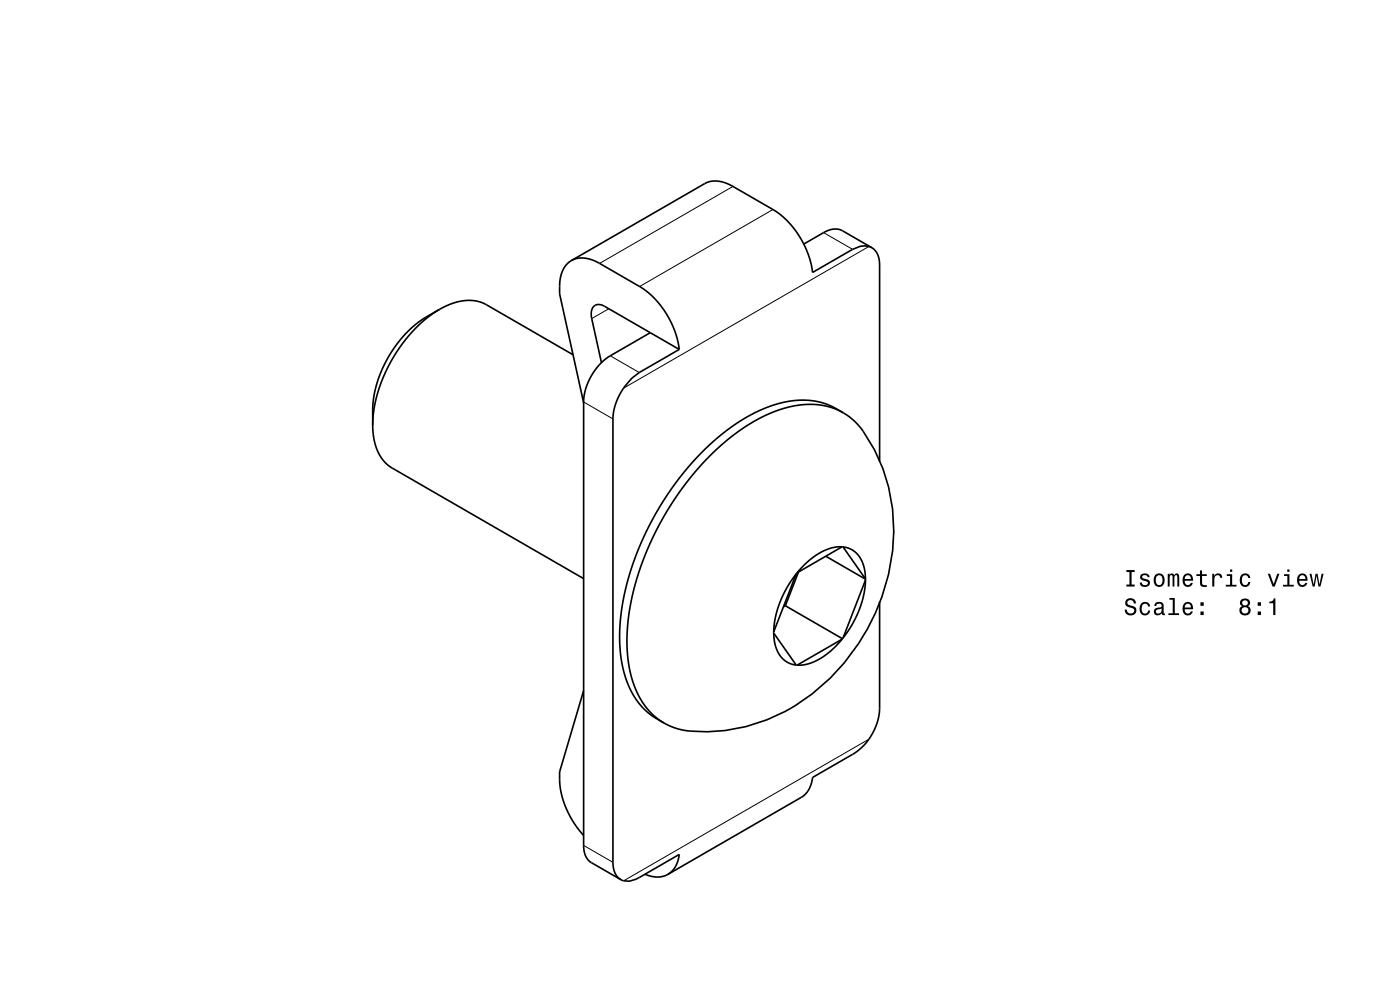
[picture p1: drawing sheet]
<svg xmlns="http://www.w3.org/2000/svg" width="297mm" height="210mm" viewBox="0 0 297 210" stroke-linecap="round" stroke-linejoin="round" font-family="sans-serif">
<g fill="none" stroke="#000" stroke-width=".35">
<path d="M121.2 55.3l.1-.1a6 6 0 0 1 5.9 .7l9 5.2 1.6 1.2 1.3 1.3 2 2.5 1.4 2.6 1.1 3 .5 2.4M121.2 55.3a6 6 0 0 0-2.5 5.5v1.5l5.1 23.1M170.5 51.8l4.2-2.5a4 4 0 0 1 4-.4l6.2 3.6M184.9 52.5a4 4 0 0 1 1.7 3.7v41.7M184.9 52.5l-.5-.2a4.3 4.3 0 0 0-3.5 .6l-8.5 4.9-.6-2.9-1.2-3-1.7-2.7-2.2-2.6-2.4-1.9-8.8-5.2-1.8-.8-1.5-.3a4.5 4.5 0 0 0-2.7 .6l-28.3 16.3M93.2 65.6l-2.6 1.9-2.9 2.6-2.5 3-2 3.1-1.6 3.1-1.4 3.7-.9 3.8-.2 3.3M93.2 65.6l2.4-1.1 2.3-.6 2.1-.2 2 .4 1.1 .5 18.5 10.7M93.2 65.6l-3.7 2.2-2.4 1.9-2.6 2.8-2 3.1-1.7 3.4-1.2 3.6-.5 3.1v4.4M138 70.6l-8.5 4.9a12.5 12.5 0 0 0-5.7 9.8v94a4 4 0 0 0 1.7 3.7l6.2 3.6M144.1 74.1l-8.5 4.9a13.2 13.2 0 0 0-3.7 4l-1.4 2.9-.3 1.5-.2 1.5v94a4 4 0 0 0 1.7 3.7M144.1 74.1l-15.9-9.1a1.74 1.74 0 0 0-2-.2 1.74 1.74 0 0 0-.8 1.9l2.2 10.2M79.1 90.1l.2 2.8 .6 2.3 1.1 2 1.5 1.6 41.3 23.9"/>
<path d="M178.9 87.6l-2.5-1.4-2-.8-2.4-.4-2.3-.1-2.5 .2-2.5 .6-2.8 1-2.8 1.4-2.7 1.6-2.6 1.9-2.9 2.4-2.4 2.3-2.7 3-2.6 3.3-4 6.3-2 3.7-1.6 3.6-1.3 3.4-1.2 3.7-.8 3.4-.5 3.5-.3 3.2v3.3l.2 2.8 .6 2.7 .8 2.7 1 2.1 1.3 2 1.5 1.7 1.5 1.2 2.5 1.5M178.9 87.6l-1.9-.9-2.2-.7-2.5-.2-2.4 .1-2.5 .4-2.2 .7-2.8 1.1-2.5 1.3-2.4 1.5-2.8 2.1-2.6 2.3-2.5 2.4-4.5 5.4-4.1 6.2-3.2 6.2-1.4 3.4-1.3 3.7-.9 3.4-.6 3.1-.4 3.1-.2 3.5 .1 2.8 .4 3.1 .6 2.6 .9 2.3 1.2 2.3 1.3 1.7 1.6 1.7 1.8 1.2M178.9 87.6l2.1 1.5 1.8 1.9a35.9 35.9 0 0 1 6.6 25.8 44.3 44.3 0 0 1-26.7 35.9 33.1 33.1 0 0 1-17 2.3l-2.6-.6-2.2-1M175.2 118l8.5 4.9M178.6 116l-2.3 .3-2.4 1-2.6 1.9-2.2 2.3M178.6 116h.2M178.6 116l-9.5 5.5M178.8 116l1.1 .2 .9 .5 .8 .6 .7 .8 .9 1.9 .4 2.8M178.8 116l4.8 6.8M164.1 134.3l.4 2.6 .9 2.1 .7 .8 .9 .7 1.9 .6M164.1 134v.3M164.1 134.3l4.8 6.8"/>
<path d="M166.6 128.5l12.2 7M166.6 128.5l-.4 .2M168.9 121.8l-1.9 2.8-1.5 3.2-1 3.1-.4 3.1M168.9 121.8l-4.8 12.2M169.1 121.5l-.2 .3M169.4 121.3l-2.8 7.2M178.6 135.6l-2.3 2.4-2.5 1.8-2.4 1-2.3 .3M178.6 135.6l-9.5 5.5M178.8 135.5l-.2 .1M178.8 135.3v.2M183.6 123.1l-.4 3-.9 3.2-1.6 3.4-1.9 2.6M183.6 122.8l.1 .1"/>
<path d="M183.6 123.1l-4.8 12.2M183.7 122.9l-.1 .2M186.6 127.6v23.2l-.6 2.7-1.4 2.9a11.2 11.2 0 0 1-3.7 3.6l-8.5 4.9-.3 1.3-.4 1.1a4.5 4.5 0 0 1-1.7 1.8l-28.3 16.4M123.8 146.5l-5.1 17.2 .2 3.5 .9 3.6 1.7 3.3 2.3 3.1M168.9 141.1h.2M136.8 185.4l2.2 .6a4.5 4.5 0 0 0 2.7-.5M141.7 185.5a5.4 5.4 0 0 0 2.4-4.3l-8.5 4.9a3.5 3.5 0 0 1-3.7 .6l-.2-.1"/>
</g>
<path d="M155.5 39.5l-28.3 16.4M164 44.4l-28.3 16.4M174.7 49.3l6.2 3.6M184.3 52.3l-52 30M129.2 65.5l-3.7 2.1M129.5 75.5l6.1 3.5M123.8 85.3l6.2 3.6M184.3 156.8l-52 30M123.8 179.3l6.2 3.6" fill="none" stroke="#000" stroke-width=".21"/>
<g fill="#000">
<path d="M239 127.2a.96 .96 0 0 0-.3 1 .96 .96 0 0 0 1 .7 .77 .77 0 0 1 .9 .9 .83 .83 0 0 1-1 .3 .83 .83 0 0 1-.6-.8h-.4a1.21 1.21 0 0 0 1.5 1.3 1.21 1.21 0 0 0 .7-1.8l-.8-.3a.71 .71 0 0 1-.8-.7 .7 .7 0 0 1 .7-.5 .7 .7 0 0 1 .6 .7h.5a1.16 1.16 0 0 0-.7-1.1 1.16 1.16 0 0 0-1.3 .3zM242.1 128a1.53 1.53 0 0 0 .8 2.6 1.07 1.07 0 0 0 1.1-1.1h-.4a.67 .67 0 0 1-.7 .7 .67 .67 0 0 1-.7-.6 1.11 1.11 0 0 1 .7-1.5 .6 .6 0 0 1 .7 .6h.4a1.09 1.09 0 0 0-.8-1 1.09 1.09 0 0 0-1.1 .3zM245.1 127.9l-.2 .6h.4a.55 .55 0 0 1 .7-.5 .55 .55 0 0 1 .3 .8h-.2a1 1 0 0 0-1 .3 1 1 0 0 0-.3 1 .93 .93 0 0 0 1.7 0l.1 .3 .5 .1v-.4h-.2v-1.6a1.02 1.02 0 0 0-1.8-.6zM245.3 129.4l1.1-.3a.77 .77 0 0 1-.2 .9 .77 .77 0 0 1-.9 .1l-.1-.4zM248.1 126.8v.4h.7v2.9h-.9v.4h2.2v-.4h-.9v-3.3zM251.2 128a1.54 1.54 0 0 0 .8 2.6 1.05 1.05 0 0 0 1.1-.9h-.5l-.2 .3-.4 .2a.76 .76 0 0 1-.7-1h1.8a1.16 1.16 0 0 0-.5-1.3 1.16 1.16 0 0 0-1.4 .1zM251.5 128.3a.66 .66 0 0 1 .8-.2 .66 .66 0 0 1 .3 .8h-1.3zM254.7 129.7v.8h.7v-.8zM254.7 127.8v.7h.7v-.7z" fill-rule="evenodd"/>
<path d="M239 120.9v.4h.6v2.7h-.6v.4h1.7v-.4h-.6v-2.7h.6v-.4zM242.1 121.8a.75 .75 0 0 0-.2 .9 .75 .75 0 0 0 .7 .5l.9 .3a.63 .63 0 0 1-.6 .7 .63 .63 0 0 1-.7-.6h-.4a1.07 1.07 0 0 0 1.2 .9 1.07 1.07 0 0 0 .9-1.2l-.4-.4-1.1-.3a.53 .53 0 0 1 .4-.7 .53 .53 0 0 1 .6 .5h.5a1.03 1.03 0 0 0-.7-.8 1.03 1.03 0 0 0-1.1 .2zM245 122a1.53 1.53 0 0 0 .9 2.5 1.48 1.48 0 0 0 1.2-1.4 1.48 1.48 0 0 0-1.2-1.5l-.5 .1zM245.4 122.3a.67 .67 0 0 1 .7-.3 .67 .67 0 0 1 .5 .6 1.11 1.11 0 0 1-.7 1.5 1.17 1.17 0 0 1-.5-1.8zM247.7 121.7v2.7h.4l.1-2.1 .1-.3h.3l.1 .3 .1 2.1h.3l.1-2.1 .3-.3 .2 .1 .1 .4v1.9h.4v-1.9a.69 .69 0 0 0-.6-.9l-.5 .4-.2-.3-.3-.1-.5 .4v-.3zM251.2 122a1.54 1.54 0 0 0 .8 2.5 1.05 1.05 0 0 0 1.1-.9h-.5l-.2 .4-.4 .1a.76 .76 0 0 1-.7-.9h1.8a1.16 1.16 0 0 0-.5-1.4 1.16 1.16 0 0 0-1.4 .2zM251.5 122.2a.66 .66 0 0 1 .8-.1 .66 .66 0 0 1 .3 .7h-1.3zM254.6 121v.8h-.8v.4h.8v1.8a1.04 1.04 0 0 0 1.4 .5v-.4a.68 .68 0 0 1-1-.3v-1.6h1v-.4h-1v-.8zM257.2 121.7v2.7h.4v-1.5a.66 .66 0 0 1 .4-.8 .66 .66 0 0 1 .8 .2v.3h.5a.89 .89 0 0 0-.7-1 .89 .89 0 0 0-1 .6v-.5zM260.3 121.8v.4h.7v1.8h-1v.4h2.3v-.4h-.9v-2.2zM260.9 120.8v.5h.5v-.5zM263.3 122a1.53 1.53 0 0 0 .8 2.5 1.06 1.06 0 0 0 1.1-1h-.4a.67 .67 0 0 1-.6 .6 .67 .67 0 0 1-.7-.6 1.12 1.12 0 0 1 .7-1.5 .6 .6 0 0 1 .6 .6h.4a1.09 1.09 0 0 0-.7-1 1.09 1.09 0 0 0-1.2 .4zM269 121.7l1 2.7h.4l1-2.7h-.4l-.8 2.2-.8-2.2zM272.4 121.8v.4h.7v1.8h-.9v.4h2.3v-.4h-1v-2.2zM273.1 120.8v.5h.5v-.5zM275.5 122a1.54 1.54 0 0 0 .7 2.5 1.06 1.06 0 0 0 1.1-.9h-.4l-.2 .4-.4 .1a.76 .76 0 0 1-.7-.9h1.8a1.16 1.16 0 0 0-.5-1.4 1.16 1.16 0 0 0-1.4 .2zM275.8 122.2a.66 .66 0 0 1 .8-.1 .66 .66 0 0 1 .3 .7h-1.3zM277.8 121.7l.7 2.7h.4l.4-2.3 .4 2.3h.4l.7-2.7h-.4l-.5 2.3-.4-2.3h-.4l-.4 2.3-.5-2.3z" fill-rule="evenodd"/>
<path d="M263.3 127.2a.83 .83 0 0 0 .2 1.4 1.11 1.11 0 0 0-.4 1.5 1.11 1.11 0 0 0 1.5 .4 1.03 1.03 0 0 0 .7-.9 1.03 1.03 0 0 0-.6-1 .89 .89 0 0 0 .5-1.1 .89 .89 0 0 0-1.1-.6zM263.4 129.5a.71 .71 0 0 1 1.4 0 .71 .71 0 0 1-1.4 0zM263.5 127.9a.6 .6 0 0 1 1.2 0 .6 .6 0 0 1-1.2 0zM266.8 129.7v.8h.7v-.8zM266.8 127.8v.7h.7v-.7zM269.3 127.6v.4h.8v2.5h.5v-3.6h-.4a.78 .78 0 0 1-.9 .7z" fill-rule="evenodd"/>
</g>
</svg>
